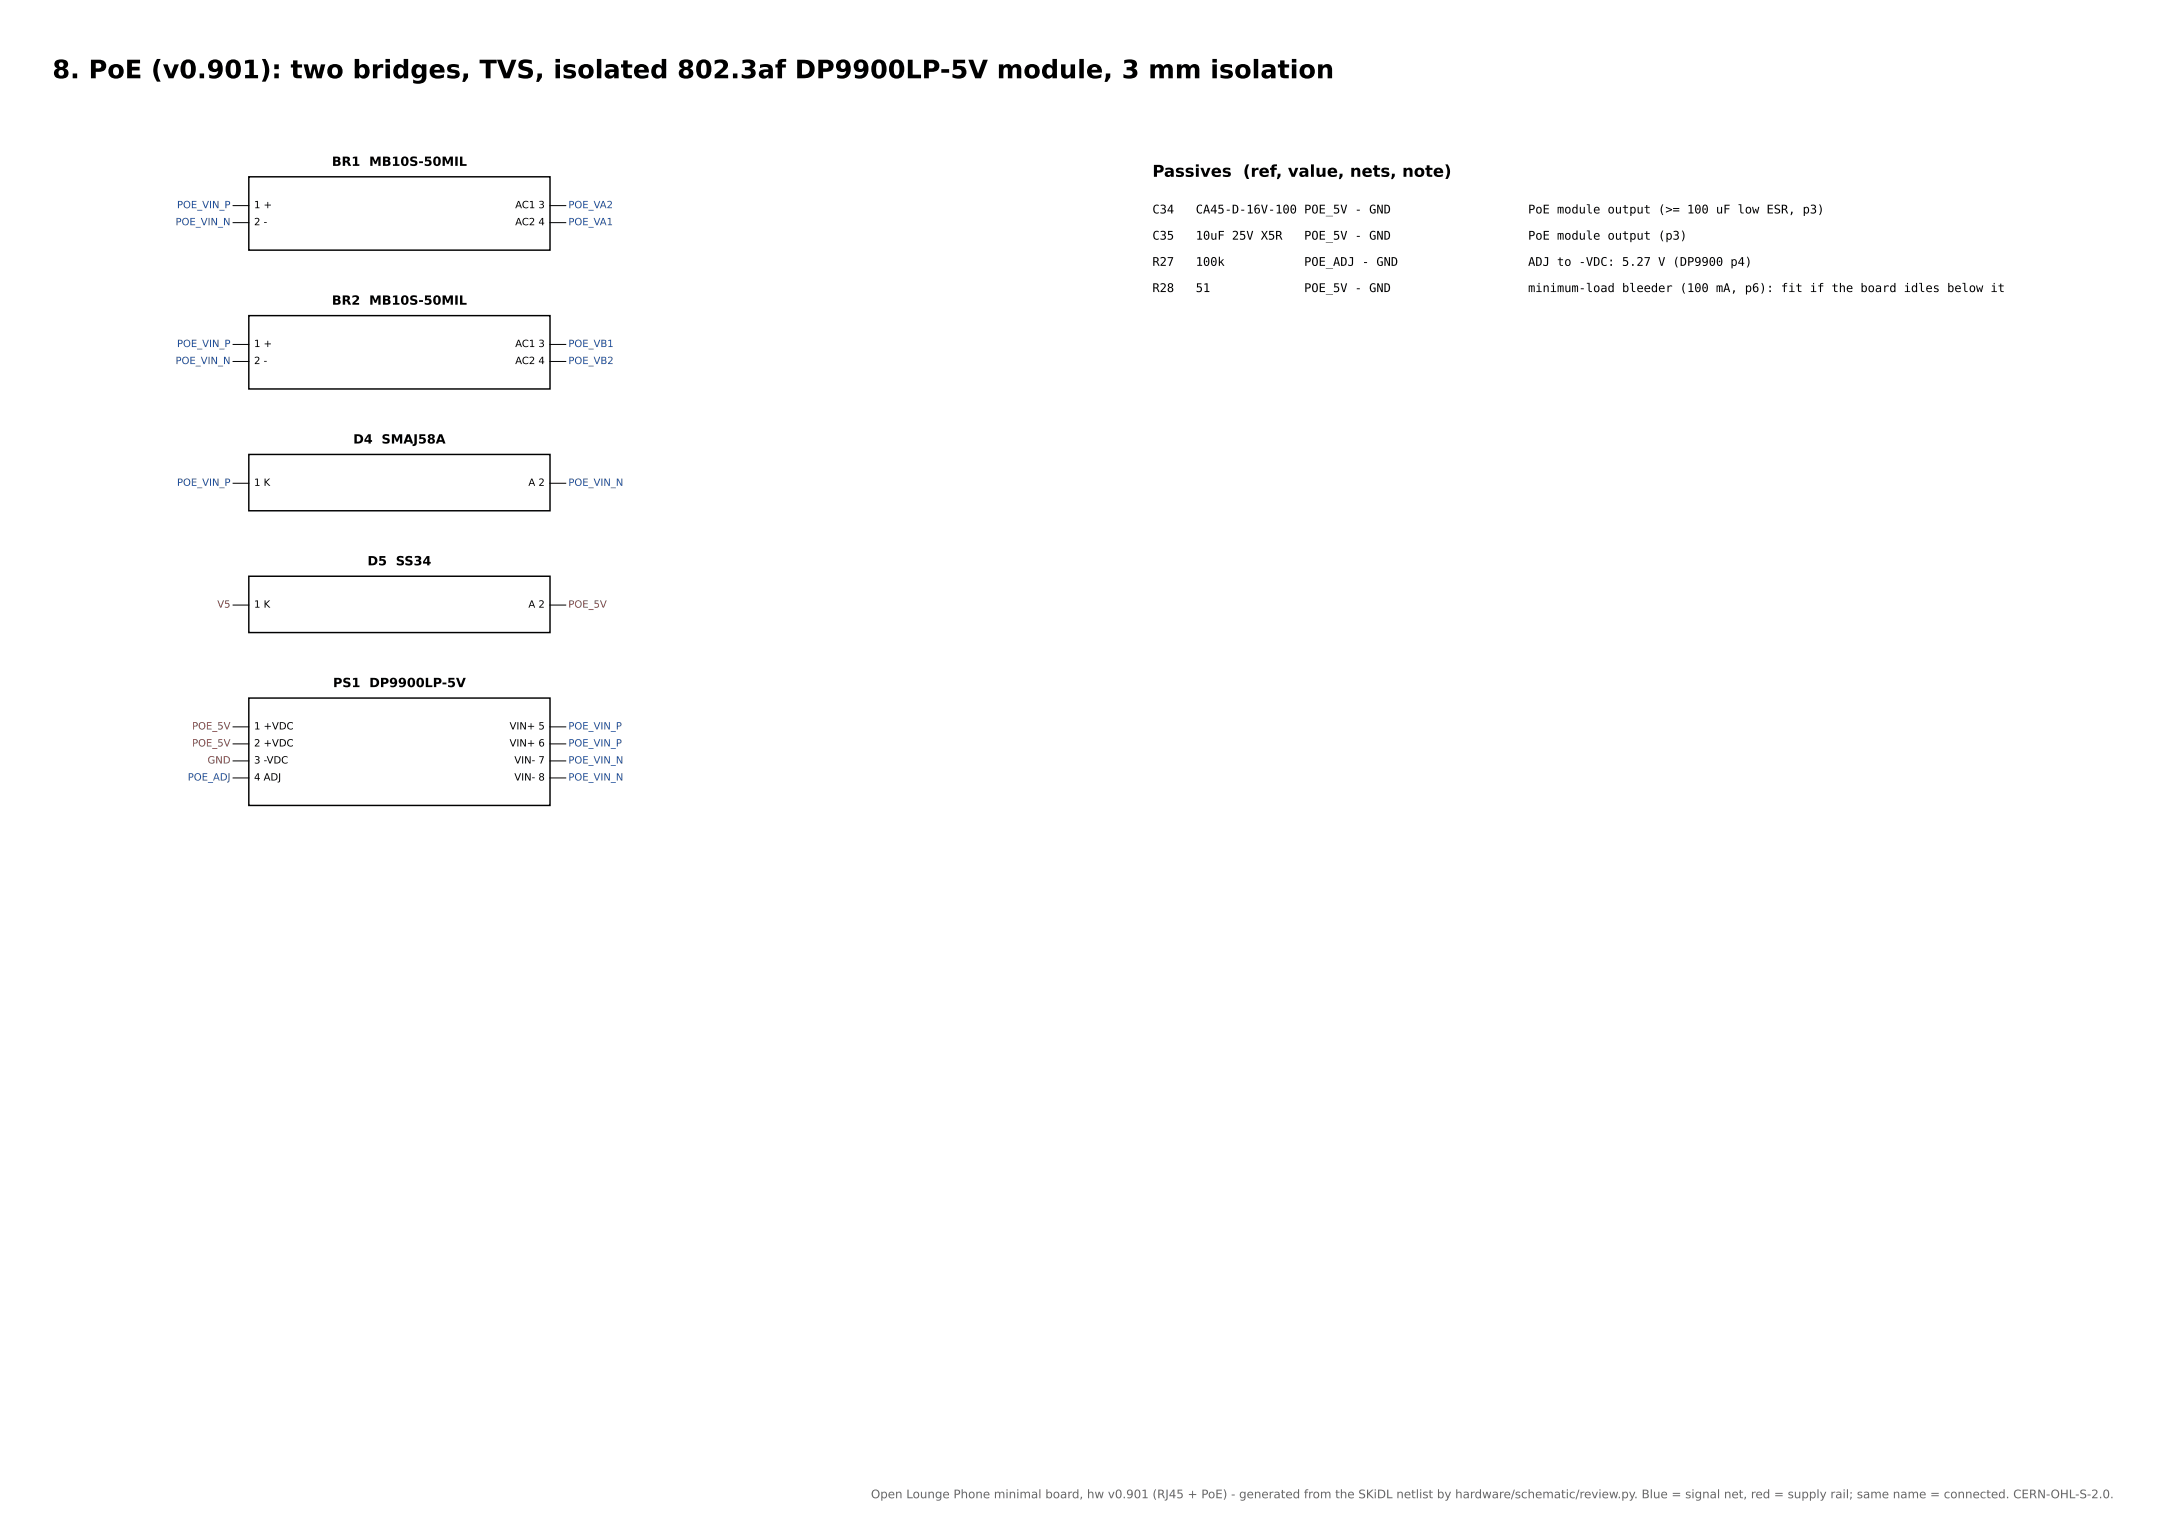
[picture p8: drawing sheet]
<svg xmlns="http://www.w3.org/2000/svg" width="420mm" height="297mm" viewBox="0 0 420 297" stroke-linecap="round" stroke-linejoin="round" font-family="sans-serif">
<defs><g id="words">
<text font-size="4.9" x="10.2" y="15.2">8. PoE (v0.901): two bridges, TVS, isolated 802.3af DP9900LP-5V module, 3 mm isolation</text>
<text font-size="3.2" x="223.5" y="34.3">Passives (ref, value, nets, note)</text>
<g font-size="2.5">
<text x="64.4" y="32.2">BR1 MB10S-50MIL</text>
<text x="64.4" y="59.1">BR2 MB10S-50MIL</text>
<text x="68.5" y="86">D4 SMAJ58A</text>
<text x="71.3" y="109.6">D5 SS34</text>
<text x="64.6" y="133.3">PS1 DP9900LP-5V</text>
</g>
<g font-size="2.3">
<text x="223.5" y="41.4">C34</text>
<text x="231.9" y="41.4">CA45-D-16V-100 POE_5V - GND</text>
<text x="296.4" y="41.4">PoE module output (&gt;= 100 uF low ESR, p3)</text>
<text x="223.5" y="46.5">C35</text>
<text x="231.9" y="46.5">10uF 25V X5R</text>
<text x="252.9" y="46.5">POE_5V - GND</text>
<text x="296.4" y="46.5">PoE module output (p3)</text>
<text x="223.5" y="51.6">R27</text>
<text x="231.9" y="51.6">100k</text>
<text x="252.9" y="51.6">POE_ADJ - GND</text>
<text x="296.4" y="51.6">ADJ to -VDC: 5.27 V (DP9900 p4)</text>
<text x="223.5" y="56.6">R28</text>
<text x="231.9" y="56.6">51</text>
<text x="252.9" y="56.6">POE_5V - GND</text>
<text x="296.4" y="56.6">minimum-load bleeder (100 mA, p6): fit if the board idles below it</text>
</g>
<text font-size="2.3" fill="#666" x="168.9" y="290.6">Open Lounge Phone minimal board, hw v0.901 (RJ45 + PoE) - generated from the SKiDL netlist by hardware/schematic/review.py. Blue = signal net, red = supply rail; same name = connected. CERN-OHL-S-2.0.</text>
<g font-size="1.9" fill="#1f4e9a">
<text x="34.3" y="40.4">POE_VIN_P</text>
<text x="110.2" y="40.4">POE_VA2</text>
<text x="34" y="43.7">POE_VIN_N</text>
<text x="110.2" y="43.7">POE_VA1</text>
<text x="34" y="70.6">POE_VIN_N</text>
<text x="34.3" y="67.3">POE_VIN_P</text>
<text x="110.2" y="67.3">POE_VB1</text>
<text x="110.2" y="70.6">POE_VB2</text>
<text x="34.3" y="94.2">POE_VIN_P</text>
<text x="110.2" y="94.2">POE_VIN_N</text>
<text x="110.2" y="141.5">POE_VIN_P</text>
<text x="110.2" y="144.8">POE_VIN_P</text>
<text x="110.2" y="148.1">POE_VIN_N</text>
<text x="36.4" y="151.4">POE_ADJ</text>
<text x="110.2" y="151.4">POE_VIN_N</text>
</g>
<g font-size="1.9">
<text x="49.3" y="40.4">1 +</text>
<text x="99.9" y="40.4">AC1 3</text>
<text x="49.3" y="43.7">2 -</text>
<text x="99.9" y="43.7">AC2 4</text>
<text x="49.3" y="67.3">1 +</text>
<text x="49.3" y="70.6">2 -</text>
<text x="99.9" y="67.3">AC1 3</text>
<text x="99.9" y="70.6">AC2 4</text>
<text x="49.3" y="94.2">1 K</text>
<text x="102.5" y="94.2">A 2</text>
<text x="49.3" y="117.9">1 K</text>
<text x="102.5" y="117.9">A 2</text>
<text x="49.3" y="141.5">1 +VDC</text>
<text x="98.8" y="141.5">VIN+ 5</text>
<text x="49.3" y="144.8">2 +VDC</text>
<text x="49.3" y="148.1">3 -VDC</text>
<text x="98.8" y="144.8">VIN+ 6</text>
<text x="99.8" y="148.1">VIN- 7</text>
<text x="49.3" y="151.4">4 ADJ</text>
<text x="99.8" y="151.4">VIN- 8</text>
</g>
<g font-size="1.9" fill="#a33">
<text x="42.1" y="117.9">V5</text>
<text x="110.2" y="117.9">POE_5V</text>
<text x="37.3" y="141.5">POE_5V</text>
<text x="37.3" y="144.8">POE_5V</text>
<text x="40.3" y="148.1">GND</text>
</g>
</g></defs>
<path d="M48.3 34.3h58.4v14.2h-58.4zM48.3 61.2h58.4v14.2h-58.4zM48.3 88.1h58.4v11h-58.4zM48.3 111.8h58.4v10.9h-58.4zM48.3 135.4h58.4v20.8h-58.4z" fill="none" stroke="#000" stroke-width=".28"/>
<g fill="none" stroke="#000" stroke-width=".19">
<path d="M45.2 39.9h3.1M106.7 39.9h3M45.2 43.2h3.1M106.7 43.2h3M45.2 66.8h3.1M45.2 70.1h3.1M106.7 66.8h3M106.7 70.1h3M45.2 93.7h3.1M106.7 93.7h3M45.2 117.3h3.1M106.7 117.3h3"/>
<path d="M45.2 141h3.1M45.2 144.3h3.1M45.2 147.6h3.1M45.2 150.9h3.1M106.7 141h3M106.7 144.3h3M106.7 147.6h3M106.7 150.9h3"/>
</g>
<use href="#words"/>
</svg>
